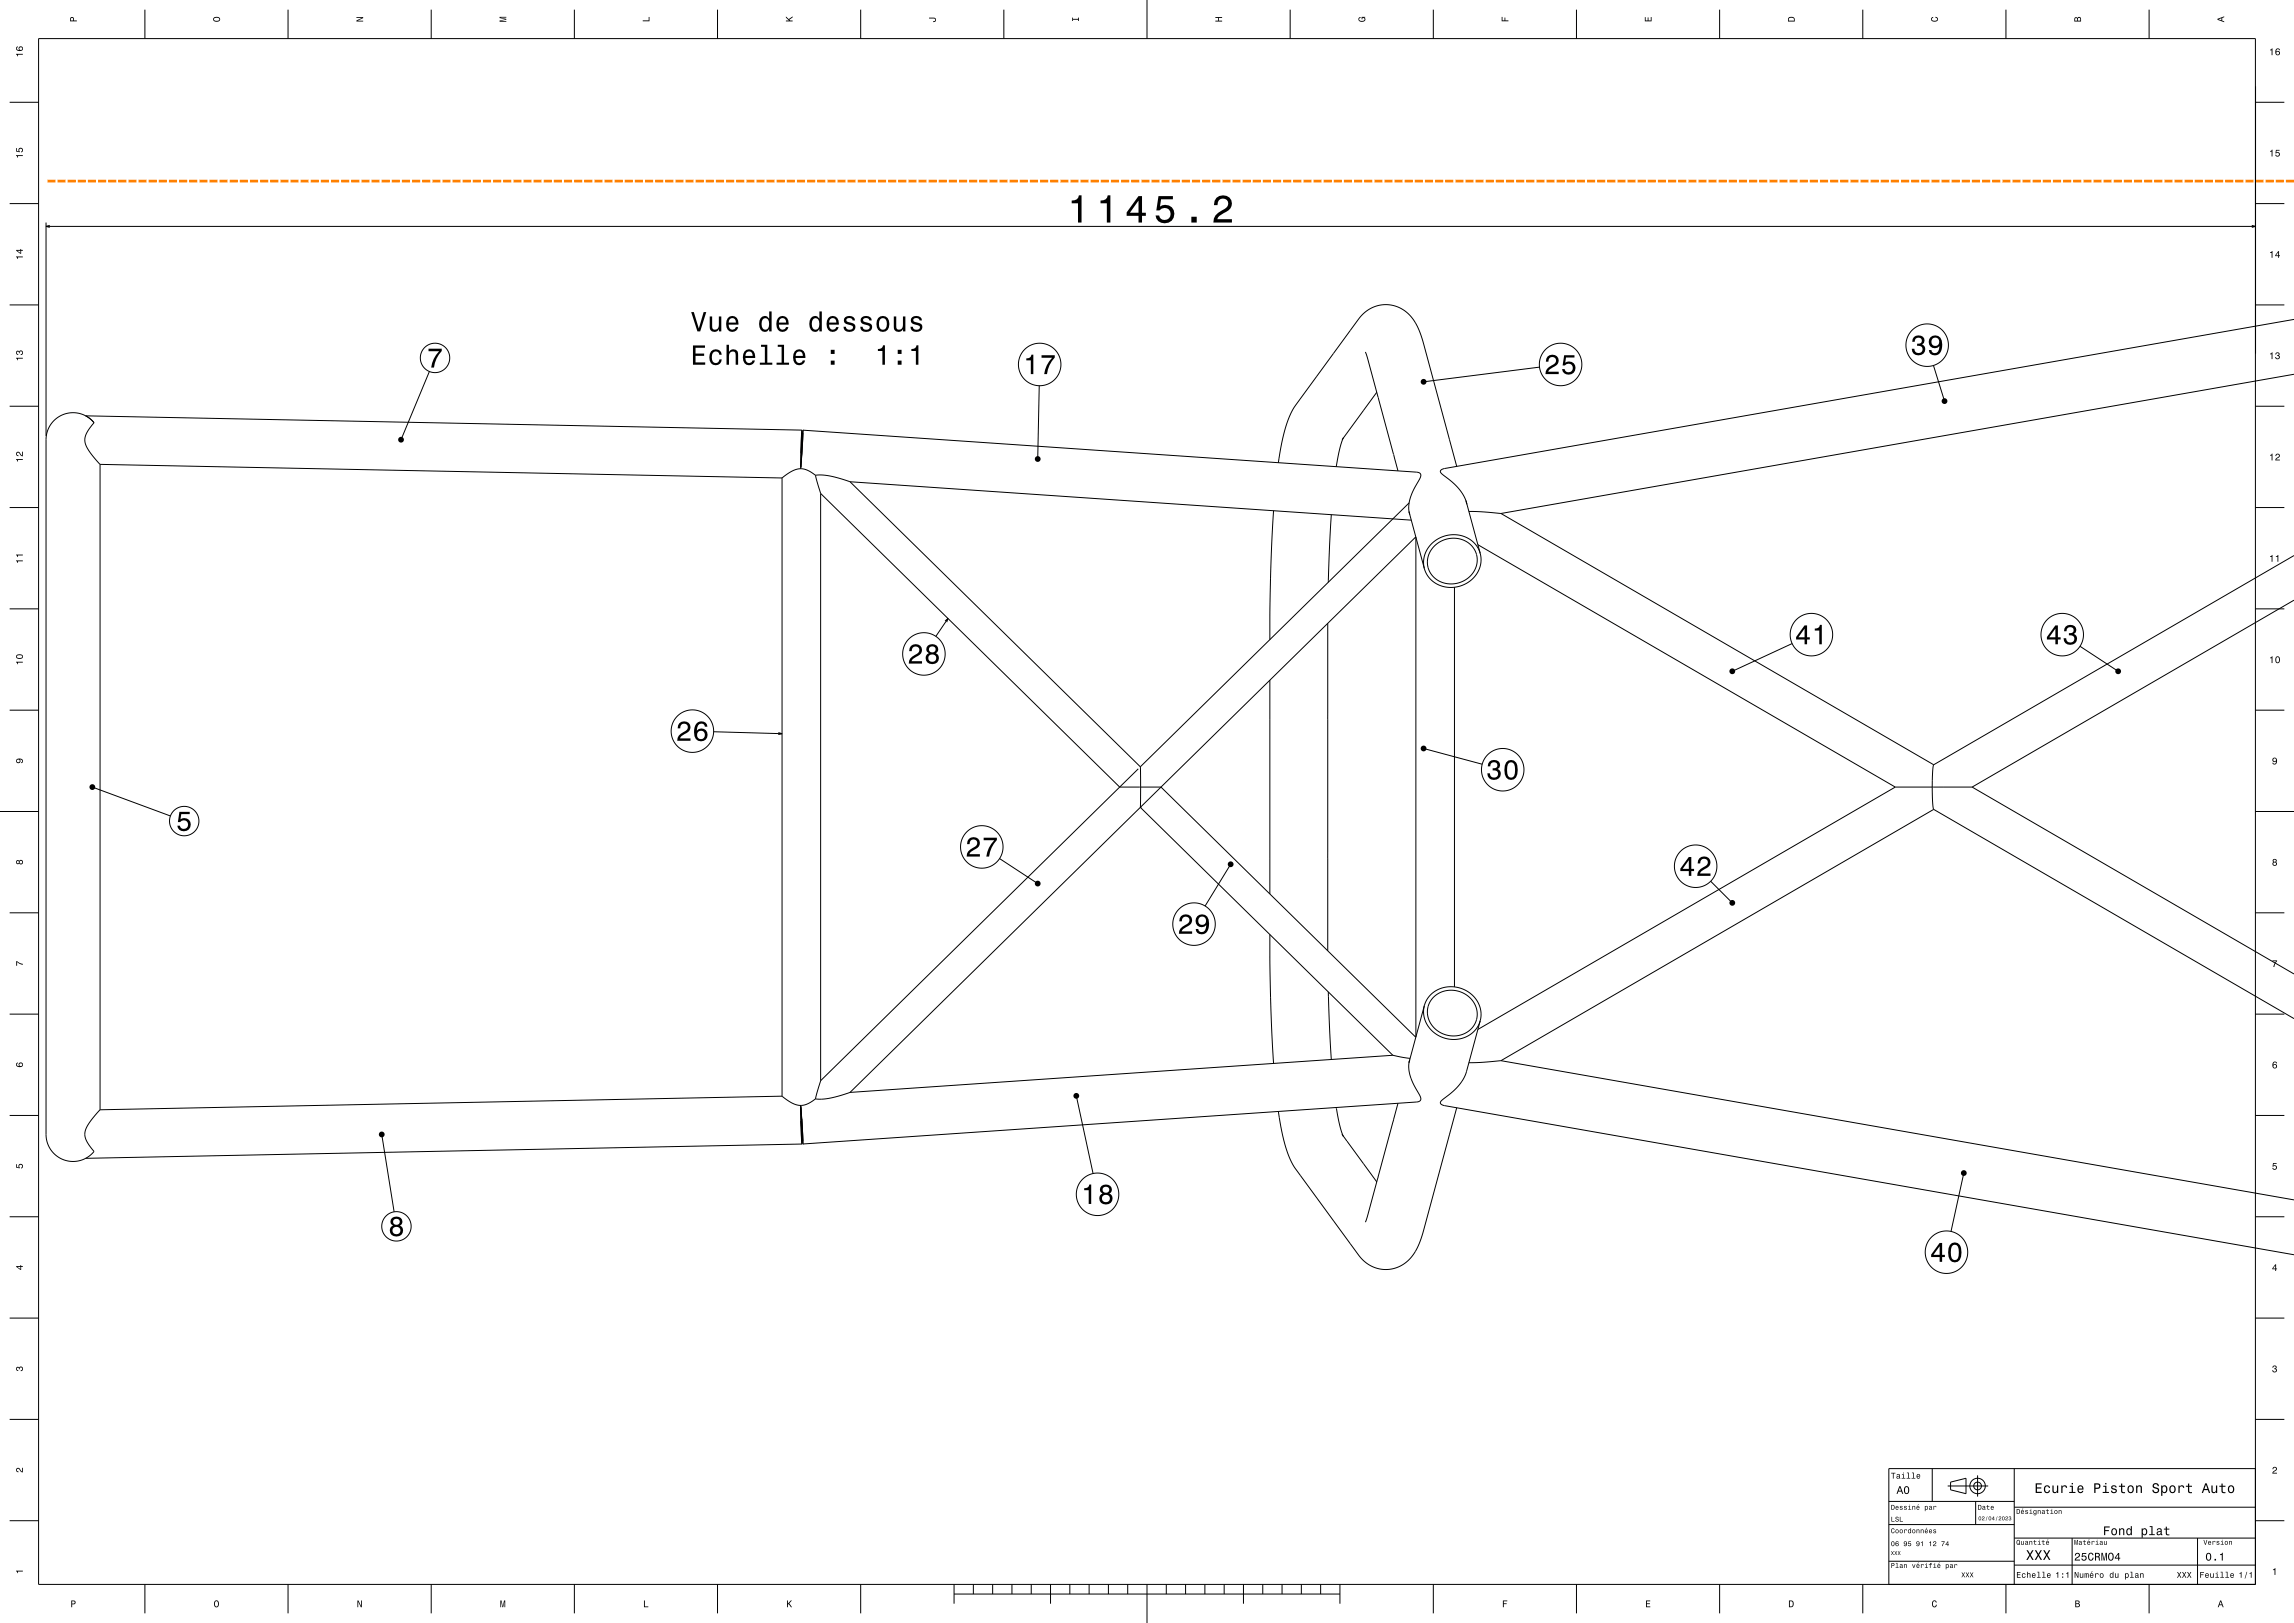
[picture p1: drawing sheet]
<svg xmlns="http://www.w3.org/2000/svg" width="1189mm" height="841mm" viewBox="0 0 1189 841" stroke-linecap="round" stroke-linejoin="round" font-family="sans-serif">
<g fill="none" stroke="#000" stroke-width=".52">
<path d="M75 5v15M149 5v15M223 5v15M298 5v15M372 5v15M446 5v15M520 5v15M595 0v20M669 5v15M743 5v15M817 5v15M891 5v15"/>
<path d="M965 5v15M1040 5v15M1114 5v15M20 20h1149v801h-1149zM5 53h15M1169 53h15M5 106h15M24 115v111M24 117h1145M26 117h-2l2 1M1167 117h2l-2 1M1169 106h15"/>
<path d="M5 158h15M1169 158h15M1189 166l-440 77a1.8 1.8 0 0 0-2 1 1.8 1.8 0 0 0 1 2 29 29 0 0 1 11 12l1 3M223 193l-15 35M539 200l-1 38M708 182l6 24M798 190l-60 8M1002 189l6 19M1189 194l-411 72M5 211h15M49 219l-5-4 372 8M49 219l-1 1a10 10 0 0 0 0 16l4 5"/>
<path d="M49 219l-3-3-4-2h-5l-4 1-4 2-3 3-1 3-1 5v361l1 4 2 4 3 2 4 2 5 1 4-1 6-4-1-2a10 10 0 0 1 0-15l4-5M707 213l-9 12M714 203l-7 10M714 206l8 29M1169 211h15M415 235l1-11-1 18 1-18v11M416 235v1M416 235l-1 8M416 223v5v-5M416 223l-1 20M416 223v12M416 223l318 22a2 2 0 0 1 2 1 2 2 0 0 1 0 2 25 25 0 0 0-6 16l1 3"/>
<path d="M663 240v-1a64 64 0 0 1 11-32l30-41a17 17 0 0 1 17-8 17 17 0 0 1 14 12l3 7 17 65M696 227l-1 5-2 10M698 224l-2 4M722 236l3 8M52 241l353 7M52 241v334M405 248v320M415 243l4 1 4 2M415 243a18 18 0 0 0-10 5M423 246l2 10M423 246a41 41 0 0 1 18 4M425 256l155 152h22l132 129v-259"/>
<path d="M425 256v304M441 250l150 147M441 250l290 20M760 259l7 28M5 263h15M660 265l-1 32-1 34M690 267l-2 34M730 265l8 30M730 261l-139 136M730 266h1M734 278l-293 288M760 260v1"/>
<path d="M761 265l17 1M778 266l224 130M1169 263h15M743 283l4-3 5-1h4l4 2 4 3 1 4v4l-1 4-4 4-5 2h-5l-5-2-4-3-1-5 1-5zM766 282l216 126M767 287l-2-5-5-3-5-2-6 1-5 2-4 4-2 5v6M767 287v5l-2 5-4 4-5 3h-6l-5-1-4-4-3-4M1189 288l-187 108M5 315h15M689 301l-1 1M754 304v207M1169 315h15"/>
<path d="M1189 311l-167 97M490 322l1-2v2M491 320l-6 10M688 323v170M929 333l-31 15M1078 335l20 13M658 352v111M5 368h15M370 379l35 1M403 380h2l-2 1M1169 368h15M590 398l-165 162"/>
<path d="M591 397v21l131 129M738 388l30 8M1002 396l-1 12M48 408l40 15M982 408l-216 125M1001 408h-19M1001 408h1M1002 408v11M1002 419l187 109M1002 419l-224 131M1022 408h-20M1022 408l167 97"/>
<path d="M0 421h20M1169 421h20M518 445l20 13M638 448l-13 21M887 457l11 11M5 473h15M1169 473h15M658 484l1 33 1 34M688 514l2 35M743 517l4-3 5-1 4 1 5 2 3 4 2 4-1 4-2 4-4 3-5 2-5-1-4-2-4-4-1-5 1-4zM5 526h15M738 521l-8 30"/>
<path d="M738 521v5l2 5 4 4 5 3 6 1 5-2 5-3 2-5M738 521l3-5 4-3 5-2 6 1 6 2 4 5 1 5v5M767 529l-7 27-2 3a37 37 0 0 1-11 12v1l2 1 440 77M1169 526h15M425 560l-2 9M722 547l9 1M722 547l-281 19M730 551h.1M731 550h-1M731 549l-1 3a29 29 0 0 0 6 16v2l-2 1-318 22M778 550l-17 1M778 550l411 72"/>
<path d="M778 550h.1M5 578h15M405 568a18 18 0 0 0 10 5M405 568l-353 7M415 573l1 20M415 573v1M415 573l1 7M415 574l1 17v-4M415 574l1 17-1-10 1 6M415 574l1 13M423 569l-4 3-4 1M441 566a42 42 0 0 1-18 3"/>
<path d="M558 568l9 40M693 574h.1M693 574l1 9 2 6M725 572l-3 8M755 574l-17 63a26 26 0 0 1-12 19 17 17 0 0 1-22-6l-30-41a62 62 0 0 1-11-31v-2M1169 578h15M198 588l6 40M416 580v7M416 580v13M416 593l-372 7M416 587v1M416 588v5"/>
<path d="M696 588l2 3M698 591l9 12M722 580l-8 30M707 603l7 9M714 610l-6 23M1018 608l-7 30M5 631h15M1169 631h15M5 683h15M1169 683h15M5 735h15M1169 735h15"/>
<path d="M979 778h65M1002 761v17M1009 770h21M1011 768l8-2v8l-8-2zM1024 778v12M1025 765v11M1044 761v60M1169 761h-190v60M5 788h15M979 790h65M1044 797h125M1044 781h125"/>
<path d="M1074 797v24M1139 797v24M1169 788h15M979 809h65M1044 811h125M75 821v15M149 821v15M223 821v15M298 821v15M372 821v15M446 821v15M494 826h200"/>
<path d="M494 821v10M505 821v5M515 821v5M524 821v5M535 821v5M544 821v10M554 821v5M565 821v5M574 821v5M584 821v5M595 821v20M604 821v5"/>
<path d="M615 821v5M625 821v5M634 821v5M645 821v10M655 821v5M664 821v5M675 821v5M685 821v5M694 821v10M743 821v15M817 821v15M891 821v15"/>
<path d="M965 821v15M1040 821v15M1114 821v15"/>
<circle cx="999" cy="179" r="11"/>
<circle cx="225" cy="185" r="8"/>
<circle cx="539" cy="189" r="11"/>
<circle cx="809" cy="189" r="11"/>
<circle cx="479" cy="339" r="11"/>
<circle cx="939" cy="329" r="11"/>
<circle cx="1069" cy="329" r="11"/>
<circle cx="359" cy="379" r="11"/>
<circle cx="779" cy="399" r="11"/>
<circle cx="95" cy="425" r="8"/>
<circle cx="509" cy="439" r="11"/>
<circle cx="879" cy="449" r="11"/>
<circle cx="619" cy="479" r="11"/>
<circle cx="569" cy="619" r="11"/>
<circle cx="205" cy="635" r="8"/>
<circle cx="1009" cy="649" r="11"/>
<circle cx="1025" cy="770" r="2"/>
<circle cx="1025" cy="770" r="4"/>
</g>
<g fill="none" stroke="#ff8000" stroke-width="1.4" stroke-linecap="butt">
<path d="M25 94h4M30 94h4M35 94h4M40 94h5M46 94h4M51 94h4M56 94h4M61 94h5M67 94h4M72 94h4M77 94h4M82 94h5"/>
<path d="M88 94h4M93 94h4M98 94h4M103 94h5M109 94h4M114 94h4M119 94h4M124 94h5M130 94h4M135 94h4M140 94h4M145 94h5"/>
<path d="M151 94h4M156 94h4M161 94h4M166 94h5M172 94h4M177 94h4M182 94h4M187 94h5M193 94h4M198 94h4M203 94h4M208 94h5"/>
<path d="M214 94h4M219 94h4M224 94h4M229 94h5M235 94h4M240 94h4M245 94h4M250 94h5M256 94h4M261 94h4M266 94h4M271 94h5"/>
<path d="M277 94h4M282 94h4M287 94h4M292 94h5M298 94h4M303 94h4M308 94h4M313 94h5M319 94h4M324 94h4M329 94h4M334 94h5"/>
<path d="M340 94h4M345 94h4M350 94h4M355 94h5M361 94h4M366 94h4M371 94h4M376 94h5M382 94h4M387 94h4M392 94h4M397 94h5"/>
<path d="M403 94h4M408 94h4M413 94h4M418 94h5M424 94h4M429 94h4M434 94h4M439 94h5M445 94h4M450 94h4M455 94h4M460 94h5"/>
<path d="M466 94h4M471 94h4M476 94h4M481 94h5M487 94h4M492 94h4M497 94h4M502 94h5M508 94h4M513 94h4M518 94h4M523 94h5"/>
<path d="M529 94h4M534 94h4M539 94h4M544 94h5M550 94h4M555 94h4M560 94h4M565 94h5M571 94h4M576 94h4M581 94h4M586 94h5"/>
<path d="M592 94h4M597 94h4M602 94h4M607 94h5M613 94h4M618 94h4M623 94h4M628 94h5M634 94h4M639 94h4M644 94h4M649 94h5"/>
<path d="M655 94h4M660 94h4M665 94h4M670 94h5M676 94h4M681 94h4M686 94h4M691 94h5M697 94h4M702 94h4M707 94h4M712 94h5"/>
<path d="M718 94h4M723 94h4M728 94h4M733 94h5M739 94h4M744 94h4M749 94h4M754 94h5M760 94h4M765 94h4M770 94h4M775 94h5"/>
<path d="M781 94h4M786 94h4M791 94h4M796 94h5M802 94h4M807 94h4M812 94h4M817 94h5M823 94h4M828 94h4M833 94h4M838 94h5"/>
<path d="M844 94h4M849 94h4M854 94h4M859 94h5M865 94h4M870 94h4M875 94h4M880 94h5M886 94h4M891 94h4M896 94h4M901 94h5"/>
<path d="M907 94h4M912 94h4M917 94h4M922 94h5M928 94h4M933 94h4M938 94h4M943 94h5M949 94h4M954 94h4M959 94h4M964 94h5"/>
<path d="M970 94h4M975 94h4M980 94h4M985 94h5M991 94h4M996 94h4M1001 94h4M1006 94h5M1012 94h4M1017 94h4M1022 94h4M1027 94h5"/>
<path d="M1033 94h4M1038 94h4M1043 94h4M1048 94h5M1054 94h4M1059 94h4M1064 94h4M1069 94h5M1075 94h4M1080 94h4M1085 94h4M1090 94h5"/>
<path d="M1096 94h4M1101 94h4M1106 94h4M1111 94h5M1117 94h4M1122 94h4M1127 94h4M1132 94h5M1138 94h4M1143 94h4M1148 94h4M1153 94h5"/>
<path d="M1159 94h4M1164 94h4M1169 94h4M1174 94h5M1180 94h4M1185 94h4"/>
</g>
<g fill="#000">
<path d="M37 9l-1 2h4h-2v-2zM37 9h1v2h-1z" fill-rule="evenodd"/>
<path d="M111 9a1.7 1.7 0 0 0 1 2 1.7 1.7 0 0 0 2-2h-1zM111 10a1.3 1.3 0 0 1 2-1 1.3 1.3 0 0 1 0 2h-2z" fill-rule="evenodd"/>
<path d="M185 9h3l-3 2h3h-3l3-2h-3z" fill-rule="evenodd"/>
<path d="M259 9h3h-3l3 1-3 1h3h-3l3-1-3-1z" fill-rule="evenodd"/>
<path d="M333 11h3v-2h1v2h-4z" fill-rule="evenodd"/>
<path d="M407 9l2 1 2-2-2 2 2 1h-4h2z" fill-rule="evenodd"/>
<path d="M482 9h2a1.2 1.2 0 0 1 1 1 1.2 1.2 0 0 1-1 1 .7 .7 0 0 0 1-1 .7 .7 0 0 0-1 0h-2z" fill-rule="evenodd"/>
<path d="M556 9v1h3v-1v2v-1h-3v1z" fill-rule="evenodd"/>
<path d="M630 9h3h-1v2h1h-3h1v-2h-1z" fill-rule="evenodd"/>
<path d="M704 9h1v1a1.2 1.2 0 0 0 1 1 1.2 1.2 0 0 0 1-2h-1v1v-1h2h-1h1a1.7 1.7 0 0 1-2 2 1.7 1.7 0 0 1-2-2z" fill-rule="evenodd"/>
<path d="M778 9h1v2h1v-2v2h2h-4z" fill-rule="evenodd"/>
<path d="M853 9v2h1v-2v2h2v-2v2h-3z" fill-rule="evenodd"/>
<path d="M927 9v2h3v-2zM927 9h2l1 2h-3z" fill-rule="evenodd"/>
<path d="M1001 9h1l-1 1a1.3 1.3 0 0 0 2 1 1.3 1.3 0 0 0 1-2h-1h1a1.6 1.6 0 0 1-1 2 1.6 1.6 0 0 1-2-2z" fill-rule="evenodd"/>
<path d="M1075 9v2h4v-1a1 1 0 0 0-1-1 1 1 0 0 0-1 0zM1076 10l1 1h-1zM1077 9h1v2h-1z" fill-rule="evenodd"/>
<path d="M1149 10l4 2-1-1v-2l1-1zM1150 10l1-1v2z" fill-rule="evenodd"/>
<path d="M8 28l1 1v-1h3zM9 24a1.6 1.6 0 0 0 1 3 1.8 1.8 0 0 0 2-3 1.2 1.2 0 0 0-2 0 1.2 1.2 0 0 0 0 2l-1-1v-1zM10 25a1 1 0 0 1 2 0 1 1 0 0 1-2 0z" fill-rule="evenodd"/>
<path d="M1177 26v3h1v-4zM1180 25a1.6 1.6 0 0 0-1 3 1.6 1.6 0 0 0 3 0l-1-1h-1v-1h1h1l-1-1zM1180 28a.7 .7 0 0 1 1 0 .7 .7 0 0 1-1 0z" fill-rule="evenodd"/>
<path d="M8 80l1 2v-1h3v-1zM8 77v2h2a1 1 0 0 1 0-2 .9 .9 0 0 1 1 0v2a1.2 1.2 0 0 0 1-2 1.2 1.2 0 0 0-2 0 1.2 1.2 0 0 0 0 1h-1z" fill-rule="evenodd"/>
<path d="M1177 78v1v2h1v-3zM1180 78l-1 2a1.1 1.1 0 0 1 2-1 1 1 0 0 1 0 2l-2-1a1.2 1.2 0 0 0 2 1 1.2 1.2 0 0 0 1-1 1.2 1.2 0 0 0-2-1v-1h2z" fill-rule="evenodd"/>
<path d="M555 104v1h4v10h2v-14h-2a3 3 0 0 1-4 3zM570 104v1h4v10h2v-14h-2a3 3 0 0 1-4 3zM590 102l-6 8v2h6v3h2v-3h2v-2h-2v-8zM590 104v6h-4zM600 102l-1 7h2a3 3 0 0 1 5-1 3 3 0 0 1 0 5 3 3 0 0 1-5 0v-1h-2a5 5 0 0 0 6 4 5 5 0 0 0 3-7 5 5 0 0 0-7-2l1-4h6v-1zM617 112v3h3v-3zM630 103v1l-1 2h2a2.8 2.8 0 0 1 2-3 2.8 2.8 0 0 1 4 2 2.8 2.8 0 0 1-2 3 7 7 0 0 0-6 7h10v-1h-8a7 7 0 0 1 5-4 5 5 0 0 0 2-7 5 5 0 0 0-8 0z" fill-rule="evenodd"/>
<path d="M8 133l1 1v-1h3zM8 130l3 1v-1h1l-1-1v1zM9 130h2v1z" fill-rule="evenodd"/>
<path d="M1177 131v3h1v-4zM1181 130l-2 3h2v1l1-2h-1v-2zM1181 131v1h-1z" fill-rule="evenodd"/>
<path d="M358 162l3 10h2l3-10h-1l-3 8-2-8zM368 164v5a2.5 2.5 0 0 0 2 3 2.5 2.5 0 0 0 3-1v1h1v-8h-1v4a1.8 1.8 0 0 1-2 3 1.8 1.8 0 0 1-2-1v-6zM377 165a4 4 0 0 0-1 4 4 4 0 0 0 5 3l2-2h-2l-1 1a2.2 2.2 0 0 1-2-3h5a3 3 0 0 0-2-4 3 3 0 0 0-4 1zM378 165a1.9 1.9 0 0 1 2 0 1.9 1.9 0 0 1 1 2h-3zM394 165a4 4 0 0 0-1 4 4 4 0 0 0 4 3l2-1v1h1v-11h-1v4a2.5 2.5 0 0 0-5 0zM395 166a1.8 1.8 0 0 1 2-1 1.8 1.8 0 0 1 2 2 2.6 2.6 0 0 1 0 3 2.6 2.6 0 0 1-3 1 4 4 0 0 1-1-5zM403 165a4 4 0 0 0 0 4 4 4 0 0 0 4 3l2-2h-2l-1 1a2.2 2.2 0 0 1-2-3h5a3 3 0 0 0-2-4 3 3 0 0 0-4 1zM404 165a1.9 1.9 0 0 1 3 0 1.9 1.9 0 0 1 0 2h-3zM420 165a4 4 0 0 0 0 4 4 4 0 0 0 3 3l2-1v1h1v-11h-1v4a2.5 2.5 0 0 0-5 0zM421 166a1.8 1.8 0 0 1 2-1 1.8 1.8 0 0 1 2 2 2.6 2.6 0 0 1 0 3 2.6 2.6 0 0 1-3 1 4 4 0 0 1-1-5zM429 165a4 4 0 0 0 0 4 4 4 0 0 0 4 3l2-2h-2l-1 1a2.2 2.2 0 0 1-2-3h5a3 3 0 0 0-2-4 3 3 0 0 0-4 1zM430 165a1.9 1.9 0 0 1 3 0 1.9 1.9 0 0 1 0 2h-3zM438 164a2.2 2.2 0 0 0-1 3 2.2 2.2 0 0 0 3 1l2 1a1.7 1.7 0 0 1-2 2 1.7 1.7 0 0 1-2-2h-1a3 3 0 0 0 4 3 3 3 0 0 0 2-4l-4-1a1.5 1.5 0 0 1 1-2 1.5 1.5 0 0 1 2 1h1a3 3 0 0 0-5-2zM447 164a2.2 2.2 0 0 0-1 3 2.2 2.2 0 0 0 2 1l2 1a1.7 1.7 0 0 1-1 2 1.7 1.7 0 0 1-2-2h-1a3 3 0 0 0 4 3 3 3 0 0 0 1-4l-3-1a1.5 1.5 0 0 1 1-2 1.5 1.5 0 0 1 2 1h1a3 3 0 0 0-5-2zM455 165a4 4 0 0 0 0 5 4 4 0 0 0 4 2 4 4 0 0 0 2-5 4 4 0 0 0-5-3zM456 166a1.9 1.9 0 0 1 2-1 1.9 1.9 0 0 1 2 2 2.7 2.7 0 0 1 0 3 2.7 2.7 0 0 1-3 1 4 4 0 0 1-1-5zM463 164v5a2.5 2.5 0 0 0 2 3 2.5 2.5 0 0 0 3-1v1h1v-8h-1v4a1.8 1.8 0 0 1-1 3 1.8 1.8 0 0 1-2-1v-6zM473 164a2.2 2.2 0 0 0-1 3 2.2 2.2 0 0 0 2 1l3 1a1.7 1.7 0 0 1-2 2 1.7 1.7 0 0 1-2-2h-1a2.9 2.9 0 0 0 4 3 2.9 2.9 0 0 0 1-4l-3-1a1.5 1.5 0 0 1 1-2 1.5 1.5 0 0 1 2 1h1a3 3 0 0 0-5-2z" fill-rule="evenodd"/>
<path d="M8 185l1 2v-1h3v-1zM9 182l-1 1 1 1v-1a.6 .6 0 0 1 0-1 .7 .7 0 0 1 1 1 .7 .7 0 0 1 1-1 .7 .7 0 0 1 1 1 .7 .7 0 0 1-1 1 1.2 1.2 0 0 0 1-2 1.2 1.2 0 0 0-2 0z" fill-rule="evenodd"/>
<path d="M222 181h7v1a15 15 0 0 0-4 8h-2a15 15 0 0 1 5-8h-6z" fill-rule="evenodd"/>
<path d="M359 179v10h7v-1h-6v-4h5v-1h-5v-3h5v-1zM369 182a4 4 0 0 0-1 5 4 4 0 0 0 4 2l2-1v-2h-1l-1 2a1.9 1.9 0 0 1-3-2 2.6 2.6 0 0 1 0-3 2.6 2.6 0 0 1 3 0l1 1h1a3 3 0 0 0-2-3 3 3 0 0 0-3 1zM377 179v10h1v-4a1.8 1.8 0 0 1 1-3 1.8 1.8 0 0 1 2 1v6h2v-5a2.5 2.5 0 0 0-2-3 2.5 2.5 0 0 0-3 1v-3zM386 182a4 4 0 0 0-1 5 4 4 0 0 0 4 2l2-2h-1l-2 1a2.2 2.2 0 0 1-2-3h5a3 3 0 0 0-1-3 3 3 0 0 0-4 0zM387 183a1.9 1.9 0 0 1 2-1 1.9 1.9 0 0 1 1 2h-4zM394 179v1h2v8h-2v1h6v-1h-2v-9zM403 179v1h2v8h-2v1h6v-1h-3v-9zM412 182a4 4 0 0 0-1 5 4 4 0 0 0 4 2l2-2h-1l-2 1a2.2 2.2 0 0 1-2-3h5a3 3 0 0 0-1-3 3 3 0 0 0-4 0zM413 183a1.9 1.9 0 0 1 2-1 1.9 1.9 0 0 1 1 2h-4zM431 187v2h2v-2zM431 181v2h2v-2z" fill-rule="evenodd"/>
<path d="M455 181v1h2v7h2v-10h-1a2.2 2.2 0 0 1-3 2zM465 187v2h2v-2zM465 181v2h2v-2zM472 181v1h3v7h1v-10h-1a2.2 2.2 0 0 1-3 2z" fill-rule="evenodd"/>
<path d="M532 186v1h2v7h2v-10h-1a2.2 2.2 0 0 1-3 2zM540 184v1h5a15 15 0 0 0-4 9h2a15 15 0 0 1 4-9v-1z" fill-rule="evenodd"/>
<path d="M802 185l-1 2h2a2 2 0 0 1 1-2 2 2 0 0 1 2 1 2 2 0 0 1-1 3h-1a5 5 0 0 0-3 5h7v-1h-6l3-3a3 3 0 0 0 3-4 3 3 0 0 0-6-1zM811 184l-1 5h1a2.3 2.3 0 0 1 4 0 2.3 2.3 0 0 1-1 3 2.3 2.3 0 0 1-3-1h-1a3 3 0 0 0 4 3 3 3 0 0 0 2-4 3 3 0 0 0-5-2l1-3h4v-1z" fill-rule="evenodd"/>
<path d="M992 175l-1 2h1a1.8 1.8 0 0 1 1-2 1.8 1.8 0 0 1 3 1 1.8 1.8 0 0 1-1 2h-1v1a2.1 2.1 0 0 1 2 1 2.1 2.1 0 0 1-1 3 2.1 2.1 0 0 1-3-1v-1h-1a3 3 0 0 0 4 3 3 3 0 0 0 2-5l-1-1a2.9 2.9 0 0 0 0-4 2.9 2.9 0 0 0-4 1zM1001 175a3 3 0 0 0-1 4 3 3 0 0 0 5 0 2.9 2.9 0 0 1-2 4h-1l-1-2h-1a4 4 0 0 0 4 3 4 4 0 0 0 3-4 4 4 0 0 0-1-5 4 4 0 0 0-5 0zM1001 177a2.1 2.1 0 0 1 4 0 2.1 2.1 0 0 1-4 0z" fill-rule="evenodd"/>
<path d="M1177 183v1v2h1v-3zM1180 183l-1 1h1a.6 .6 0 0 1 0-1 .6 .6 0 0 1 1 0 .6 .6 0 0 1 0 1h-1a.7 .7 0 0 1 1 1 .7 .7 0 0 1-1 1 .7 .7 0 0 1 0-1h-1a1.1 1.1 0 0 0 2 1 1.1 1.1 0 0 0 0-2 1 1 0 0 0 0-1 1 1 0 0 0-1 0z" fill-rule="evenodd"/>
<path d="M8 238l1 1v-1h3zM9 234l-1 2h1h1a.8 .8 0 0 1-1-1 .8 .8 0 0 1 1-1 .8 .8 0 0 1 0 1l2 1v-2h-1v2a1.5 1.5 0 0 0-2-2z" fill-rule="evenodd"/>
<path d="M1177 236v3h1v-4zM1180 235l-1 1h1a.8 .8 0 0 1 1 0 .8 .8 0 0 1-1 1l-1 2h3v-1h-2a1.4 1.4 0 0 0 2-2 1.3 1.3 0 0 0-2-1z" fill-rule="evenodd"/>
<path d="M8 290l1 2v-1h3v-1zM8 287l1 2v-1h3v-1z" fill-rule="evenodd"/>
<path d="M1177 288v1v2h1v-3zM1180 288v1v2h1v-3z" fill-rule="evenodd"/>
<path d="M935 324l-4 6v1h4v3h2v-3h1v-1h-1v-6zM935 326v4h-3zM941 326v1h2v7h1v-10h-1a2.2 2.2 0 0 1-2 2z" fill-rule="evenodd"/>
<path d="M1065 324l-4 6v1h4v3h2v-3h1v-1h-1v-6zM1065 326v4h-3zM1071 325l-1 2h1a1.8 1.8 0 0 1 1-2 1.8 1.8 0 0 1 2 1 1.8 1.8 0 0 1 0 2h-2v1a2.1 2.1 0 0 1 3 1 2.1 2.1 0 0 1-1 3 2.1 2.1 0 0 1-3-1v-1h-1a3 3 0 0 0 4 3 3 3 0 0 0 2-5l-1-1a2.8 2.8 0 0 0 1-3 2.8 2.8 0 0 0-4-1z" fill-rule="evenodd"/>
<path d="M8 343l1 1v-1h3zM9 339l-1 1a1.7 1.7 0 0 0 2 1 1.7 1.7 0 0 0 2-1l-1-1zM9 340a1.3 1.3 0 0 1 1-1 1.3 1.3 0 0 1 1 2h-2z" fill-rule="evenodd"/>
<path d="M472 335l-1 2h2a2 2 0 0 1 1-2 2 2 0 0 1 2 1 2 2 0 0 1-1 3h-1a5 5 0 0 0-3 5h7v-1h-6l3-3a3 3 0 0 0 3-4 3 3 0 0 0-6-1zM481 335h-1a2.3 2.3 0 0 0 1 3 3 3 0 0 0-1 5 3 3 0 0 0 5 1 2.9 2.9 0 0 0 2-3 2.9 2.9 0 0 0-2-3 2.7 2.7 0 0 0 1-3 2.7 2.7 0 0 0-4-1zM481 341a2 2 0 0 1 4 0 2 2 0 0 1-4 0zM481 337a2 2 0 0 1 4 0 2 2 0 0 1-4 0z" fill-rule="evenodd"/>
<path d="M1177 341v3h1v-4zM1180 341l-1 2 1 1a1.6 1.6 0 0 0 2-2 1.6 1.6 0 0 0-2-1zM1180 341a1.3 1.3 0 0 1 1 1 1.3 1.3 0 0 1-1 1z" fill-rule="evenodd"/>
<path d="M9 393a1.2 1.2 0 0 0-1 2 1.2 1.2 0 0 0 2 0 1.2 1.2 0 0 0 0-1h1v1a1.3 1.3 0 0 0 1-1 1.3 1.3 0 0 0-2-1zM9 394a.7 .7 0 0 1 1 0 .7 .7 0 0 1-1 0z" fill-rule="evenodd"/>
<path d="M352 375l-1 2h2a2 2 0 0 1 1-2 2 2 0 0 1 2 1 2 2 0 0 1-1 3h-1a5 5 0 0 0-3 5h7v-1h-6l3-3a3 3 0 0 0 3-4 3 3 0 0 0-6-1zM361 375a7 7 0 0 0 1 9 3 3 0 0 0 4-1 3 3 0 0 0 0-5 3 3 0 0 0-5 1 2.9 2.9 0 0 1 3-4h1v2h2a3 3 0 0 0-2-3 3 3 0 0 0-4 1zM361 381a2.1 2.1 0 0 1 4 0 2.1 2.1 0 0 1-4 0z" fill-rule="evenodd"/>
<path d="M1178 393a1.1 1.1 0 0 0 0 2 1.1 1.1 0 0 0 2 0 1 1 0 0 1-1 1 1 1 0 0 1-1-1 1.3 1.3 0 0 0 2 1 1.3 1.3 0 0 0 0-2l-1-1zM1178 394a1 1 0 0 1 2 0 1 1 0 0 1-2 0z" fill-rule="evenodd"/>
<path d="M772 395l-1 2h1a1.8 1.8 0 0 1 1-2 1.8 1.8 0 0 1 3 1 1.8 1.8 0 0 1-1 2h-1v1a2.1 2.1 0 0 1 2 1 2.1 2.1 0 0 1-1 3 2.1 2.1 0 0 1-3-1v-1h-1a3 3 0 0 0 4 3 3 3 0 0 0 2-5l-1-1a2.8 2.8 0 0 0 1-3 2.8 2.8 0 0 0-4-1zM781 395a6 6 0 0 0 2 9 6 6 0 0 0 3-9 3 3 0 0 0-5 0zM782 395h2a7 7 0 0 1 0 8h-2a7 7 0 0 1 0-8z" fill-rule="evenodd"/>
<path d="M93 421h5v1h-4v3a3 3 0 0 1 5 1 3 3 0 0 1-3 5 3 3 0 0 1-4-3h1a2.3 2.3 0 0 0 4 1 2.3 2.3 0 0 0 0-4 2.3 2.3 0 0 0-4 1h-1z" fill-rule="evenodd"/>
<path d="M9 446a1 1 0 0 0-1 1 1 1 0 0 0 2 0 1.1 1.1 0 0 0 2 1 1.1 1.1 0 0 0 0-2 1.1 1.1 0 0 0-2 0zM10 447a1 1 0 0 1 2 0 1 1 0 0 1-2 0zM9 447a.6 .6 0 0 1 1 0 .6 .6 0 0 1-1 0z" fill-rule="evenodd"/>
<path d="M502 435l-1 2h2a2 2 0 0 1 1-2 2 2 0 0 1 2 1 2 2 0 0 1-1 3h-1a5 5 0 0 0-3 5h7v-1h-6l3-3a3 3 0 0 0 3-4 3 3 0 0 0-6-1zM510 434v1h5a15 15 0 0 0-4 9h2a15 15 0 0 1 4-9v-1z" fill-rule="evenodd"/>
<path d="M875 444l-4 6v1h4v3h2v-3h1v-1h-1v-6zM875 446v4h-3zM881 445l-1 2h1a2 2 0 0 1 2-2 2 2 0 0 1 2 1 2 2 0 0 1-1 3h-1a5 5 0 0 0-3 5h7v-1h-6l3-3a3 3 0 0 0 2-4 3 3 0 0 0-5-1z" fill-rule="evenodd"/>
<path d="M1178 445v2a1.1 1.1 0 0 0 0 1 1.1 1.1 0 0 0 2 0 1.1 1.1 0 0 0 0-1 1 1 0 0 0 0-2 1 1 0 0 0-2 0zM1178 448a1 1 0 0 1 2 0 1 1 0 0 1-2 0zM1178 446a1 1 0 0 1 2 0 1 1 0 0 1-2 0z" fill-rule="evenodd"/>
<path d="M8 498l4 1v1l-3-1v1h-1z" fill-rule="evenodd"/>
<path d="M612 475l-1 2h2a2 2 0 0 1 1-2 2 2 0 0 1 2 1 2 2 0 0 1-1 3h-1a5 5 0 0 0-3 5h7v-1h-6l3-3a3 3 0 0 0 3-4 3 3 0 0 0-6-1zM621 475a3 3 0 0 0-1 4 3 3 0 0 0 5 0 2.9 2.9 0 0 1-2 4h-1l-1-2h-1a4 4 0 0 0 4 3 4 4 0 0 0 3-4 4 4 0 0 0-1-5 4 4 0 0 0-5 0zM621 477a2.1 2.1 0 0 1 4 0 2.1 2.1 0 0 1-4 0z" fill-rule="evenodd"/>
<path d="M1178 498h2l-1 3h-1v-1l2-2h-2z" fill-rule="evenodd"/>
<path d="M9 551a1.6 1.6 0 0 0 1 2 1.6 1.6 0 0 0 2-2 1.2 1.2 0 0 0-2 0 1.2 1.2 0 0 0 0 1h-1v-1zM10 552a1 1 0 0 1 2 0 1 1 0 0 1-2 0z" fill-rule="evenodd"/>
<path d="M1178 550a1.6 1.6 0 0 0 0 3 1.6 1.6 0 0 0 2 0v-1h-2l1-1h1v-1zM1178 553a1 1 0 0 1 2 0 1 1 0 0 1-2 0z" fill-rule="evenodd"/>
<path d="M8 603l1 2h1a1.2 1.2 0 0 1 0-2 1.2 1.2 0 0 1 2 1 1.2 1.2 0 0 1-1 2v-1a.8 .8 0 0 0 0-1 .8 .8 0 0 0-1 0 .8 .8 0 0 0 0 1h-2z" fill-rule="evenodd"/>
<path d="M1178 603h2h-2v1a1.2 1.2 0 0 1 2 1 1.2 1.2 0 0 1-1 1 1.2 1.2 0 0 1-1-1 .8 .8 0 0 0 1 1 1 1 0 0 0 0-2 .8 .8 0 0 0-1 1z" fill-rule="evenodd"/>
<path d="M203 631v1a2.3 2.3 0 0 0 1 3 3 3 0 0 0-2 4 3 3 0 0 0 5 2 2.9 2.9 0 0 0 2-3 2.9 2.9 0 0 0-2-3 2.7 2.7 0 0 0 1-4 2.7 2.7 0 0 0-4 0zM203 638a2 2 0 0 1 4 0 2 2 0 0 1-4 0zM204 633a1.7 1.7 0 0 1 3 0 1.7 1.7 0 0 1-3 0z" fill-rule="evenodd"/>
<path d="M562 616v1h2v7h2v-10h-1a2.2 2.2 0 0 1-3 2zM571 615h-1a2.3 2.3 0 0 0 1 3 3 3 0 0 0-1 5 3 3 0 0 0 5 1 2.9 2.9 0 0 0 2-3 2.9 2.9 0 0 0-2-3 2.5 2.5 0 0 0 1-3 2.5 2.5 0 0 0-3-1zM571 621a2 2 0 0 1 4 0 2 2 0 0 1-4 0zM571 617a2 2 0 0 1 4 0 2 2 0 0 1-4 0z" fill-rule="evenodd"/>
<path d="M8 656l3 2v-2h1h-1zM9 656h2v2z" fill-rule="evenodd"/>
<path d="M1005 644l-4 6v1h4v3h2v-3h1v-1h-1v-6zM1005 646v4h-3zM1011 645a6 6 0 0 0 2 9 6 6 0 0 0 3-9 3 3 0 0 0-5 0zM1012 645h2a7 7 0 0 1 0 8h-2a7 7 0 0 1 0-8z" fill-rule="evenodd"/>
<path d="M1179 655l-1 3h1v1h1v-2v-2zM1179 656v1h-1z" fill-rule="evenodd"/>
<path d="M9 709h1a1.2 1.2 0 0 1 2 0 1.2 1.2 0 0 1-1 2v-1a.7 .7 0 0 0 1-1 .7 .7 0 0 0-1 0 .7 .7 0 0 0-1 1v-1a.6 .6 0 0 0-1 0 .6 .6 0 0 0 0 1h-1z" fill-rule="evenodd"/>
<path d="M1178 708a1 1 0 0 1 2 0 1 1 0 0 1 0 1 1.2 1.2 0 0 1-1 2 1.2 1.2 0 0 1-1-1 .7 .7 0 0 0 1 1 .7 .7 0 0 0 1-1 .7 .7 0 0 0-1-1 .6 .6 0 0 0 0-1 .7 .7 0 0 0-1 1z" fill-rule="evenodd"/>
<path d="M9 761a2.1 2.1 0 0 1 2 1v-1h1v2l-2-1a.7 .7 0 0 0-1-1 .7 .7 0 0 0 0 1 .7 .7 0 0 0 1 0l-1 1-1-1z" fill-rule="evenodd"/>
<path d="M980 780v2h1a1.3 1.3 0 0 0 1-1 1.3 1.3 0 0 0-1-1zM981 780a1 1 0 0 1 1 1 1 1 0 0 1-1 1zM983 781a1 1 0 0 0 0 1 1 1 0 0 0 1 0h-1v-1h1zM983 781h1h-1zM985 780v1l1 1h-1a.7 .7 0 0 0 1 0 .7 .7 0 0 0 0-1h-1h1v-1zM987 780v1l1 1h-1a.7 .7 0 0 0 1 0 .7 .7 0 0 0 0-1h-1h1v-1zM989 780l1 2h-1h2h-1v-2zM991 780v2l1-1 1 1v-1zM994 781a1 1 0 0 0-1 1 1 1 0 0 0 2 0h-1v-1h1zM994 781h1h-1zM998 780v3v-1a.9 .9 0 0 0 1-1 .9 .9 0 0 0-1 0zM998 781a.7 .7 0 0 1 1 0 .7 .7 0 0 1-1 0zM1000 780v1h1a.7 .7 0 0 0-1 1h1v-2zM1000 782a.5 .5 0 0 1 1 0 .5 .5 0 0 1-1 0zM1002 780v2l1-1h1z" fill-rule="evenodd"/>
<path d="M980 763l1 1v2v-2l1-1zM983 764v1l1-1v1a.8 .8 0 0 0-1 0 .8 .8 0 0 0 1 1h1v-2zM983 765a.5 .5 0 0 1 1 0 .5 .5 0 0 1-1 0zM986 764v2h2h-1v-2zM986 763h1zM988 763h1v3h-1h2h-1v-3zM991 763h1v3h-1h2h-1v-3zM994 764a1.1 1.1 0 0 0-1 2 1.1 1.1 0 0 0 2 0v-1a.8 .8 0 0 1-1 1 .8 .8 0 0 1 0-1h1v-1zM994 764h1v1h-1z" fill-rule="evenodd"/>
<path d="M984 770l-1 4h1v-1h2v1l-1-4zM985 771v1h-1zM987 771v2l1 1a1.8 1.8 0 0 0 2-2 1.8 1.8 0 0 0-3-1zM988 771a1.5 1.5 0 0 1 1 1 1.5 1.5 0 0 1-1 2l-1-2z" fill-rule="evenodd"/>
<path d="M1025 780v2h1a1.3 1.3 0 0 0 1-1 1.3 1.3 0 0 0-1-1zM1026 780a1 1 0 0 1 1 1 1 1 0 0 1-1 1zM1028 780v1a.7 .7 0 0 0-1 1 .7 .7 0 0 0 1 0h1v-2zM1028 782a.5 .5 0 0 1 1 0 .5 .5 0 0 1-1 0zM1030 780v1v1h1h-1v-1l1-1zM1032 781a1 1 0 0 0 0 1 1 1 0 0 0 1 0h-1v-1h1zM1032 781h1h-1z" fill-rule="evenodd"/>
<path d="M1055 769v5h3v-1h-2v-2h2h-2v-2h2zM1060 770a1.9 1.9 0 0 0 0 3 1.9 1.9 0 0 0 2 0l1-1h-1v1a1.2 1.2 0 0 1-2-1 1.2 1.2 0 0 1 2-1h1l-1-1zM1064 770v2a1.3 1.3 0 0 0 1 2 1.3 1.3 0 0 0 1-1v1h1v-4h-1v3h-1h-1v-3zM1068 770v4h1v-4h1l1 1a1.3 1.3 0 0 0-1-1 1.3 1.3 0 0 0-1 0zM1073 770h1v3h-2v1h4v-1h-2v-3zM1074 768v1v-1zM1077 770a1.9 1.9 0 0 0 0 3 1.9 1.9 0 0 0 3 0h-2l-1-1h3l-1-2h-1zM1078 770h1v1h-2zM1085 769v5h1v-2a1.6 1.6 0 0 0 3-1 1.6 1.6 0 0 0-2-2zM1086 769h1a.9 .9 0 0 1 1 1 .9 .9 0 0 1-1 1h-1zM1090 770h1v3h-1v1h3v-1h-1v-3zM1091 768v1h1v-1zM1095 770h-1a2 2 0 0 0 3 2 .9 .9 0 0 1-1 1 .9 .9 0 0 1-1-1h-1a1.4 1.4 0 0 0 2 2 1.4 1.4 0 0 0 1-2l-2-1a.8 .8 0 0 1 1-1 .8 .8 0 0 1 0 1h1l-1-1zM1099 769v1h-1h1l1 3 1 1v-1h-1v-1v-2h1h-1v-1zM1103 770a1.9 1.9 0 0 0 0 3 1.9 1.9 0 0 0 3 0v-1a1.7 1.7 0 0 0-1-2 1.7 1.7 0 0 0-2 0zM1104 771v-1a1.3 1.3 0 0 1 1 2 1.3 1.3 0 0 1-1 1zM1107 770v4h1v-3l1-1 1 1v3v-3a1.3 1.3 0 0 0-1-1 1.3 1.3 0 0 0-1 0zM1116 769a1.8 1.8 0 0 0 0 2 1.8 1.8 0 0 0 2 1 1.1 1.1 0 0 1-1 1 1.1 1.1 0 0 1-1-1 1.7 1.7 0 0 0 1 2 1.7 1.7 0 0 0 2-2 1.7 1.7 0 0 0-2-1 1 1 0 0 1 0-2 1 1 0 0 1 1 0 1 1 0 0 1 0 1h1v-1h-1zM1120 770v5h1v-2a1.8 1.8 0 0 0 2-1 1.8 1.8 0 0 0-2-2zM1121 771v-1a1.4 1.4 0 0 1 2 2 1.3 1.3 0 0 1-2 1zM1125 770a1.9 1.9 0 0 0 0 3 1.9 1.9 0 0 0 3 0v-1a1.7 1.7 0 0 0-1-2 1.7 1.7 0 0 0-2 0zM1125 771l1-1a1.3 1.3 0 0 1 1 2 1.3 1.3 0 0 1-2 1zM1129 770v4h1v-4h1l1 1a1.3 1.3 0 0 0-1-1 1.3 1.3 0 0 0-1 0zM1134 769v1h-1h1v3l2 1v-1h-1v-1v-2h1h-1v-1zM1143 769l-2 5h1v-2h2l1 2h1l-2-5zM1143 769l1 3h-1zM1146 770v2a1.3 1.3 0 0 0 1 2 1.3 1.3 0 0 0 2-1v1v-4l-1 3h-1v-3zM1151 769v1h-1h1l1 3 1 1v-1h-1v-1v-2h1h-1v-1zM1155 770a1.9 1.9 0 0 0 0 3 1.9 1.9 0 0 0 3 0v-1a1.7 1.7 0 0 0-1-2 1.7 1.7 0 0 0-2 0zM1156 771v-1a1.3 1.3 0 0 1 1 2 1.3 1.3 0 0 1-1 1z" fill-rule="evenodd"/>
<path d="M1178 760a1.2 1.2 0 0 1 2 1 1.2 1.2 0 0 1-1 1l-1 1h2v1h-2l1-2a.7 .7 0 0 0 1-1 .7 .7 0 0 0-1-1 .7 .7 0 0 0-1 1z" fill-rule="evenodd"/>
<path d="M980 799l1 2a1.2 1.2 0 0 0 1-1 1.2 1.2 0 0 0-2-1zM981 799a.8 .8 0 0 1 1 1 .8 .8 0 0 1-1 1zM983 799a1.1 1.1 0 0 0-1 2 1.1 1.1 0 0 0 2 0v-1h-1v-1h1zM983 800a.5 .5 0 0 1 1 0 .5 .5 0 0 1-1 0zM987 799a.8 .8 0 0 0 0 1 .8 .8 0 0 0 1 0v1h-1a1.1 1.1 0 0 0 2-1 1.1 1.1 0 0 0-2-1zM987 799a.5 .5 0 0 1 1 0 .5 .5 0 0 1-1 0zM989 799v1a.7 .7 0 0 1 1 0 .7 .7 0 0 1 0 1 .7 .7 0 0 1-1-1 .9 .9 0 0 0 1 1 .9 .9 0 0 0 1-1 1 1 0 0 0-2 0v-1h1zM993 799a.8 .8 0 0 0 0 1 1 1 0 0 0 2 0l-1 1h-1a1.1 1.1 0 0 0 2-1 1.1 1.1 0 0 0-2-1zM994 799a.5 .5 0 0 1 1 0 .5 .5 0 0 1-1 0zM996 799l1 2v-2zM1000 799h1v2v-2zM1002 799v1l1-1-1 2h2h-2l1-1a.8 .8 0 0 0 0-1 .8 .8 0 0 0-1 0zM1006 799h2l-1 2 1-2zM1009 799l-1 2h1h1v-1zM1009 799v1z" fill-rule="evenodd"/>
<path d="M980 786v2h2h-1zM983 786a1 1 0 0 0 0 1 1 1 0 0 0 1 1h-1h-1a1 1 0 0 0 2 0 .9 .9 0 0 0 0-1 .9 .9 0 0 0-1 0v-1h1zM985 786v2h1h-1z" fill-rule="evenodd"/>
<path d="M980 792a1.2 1.2 0 0 0 0 2 1.2 1.2 0 0 0 2 0 .8 .8 0 0 1-1 0 .8 .8 0 0 1 0-1 .8 .8 0 0 1 1 0l-1-1zM982 794a1 1 0 0 0 2 0 1 1 0 0 0-2 0zM983 793a.7 .7 0 0 1 1 0 .7 .7 0 0 1-1 0zM985 794a1 1 0 0 0 1 0 1 1 0 0 0-1 0zM985 793a.7 .7 0 0 1 1 0 .7 .7 0 0 1-1 0zM987 793v1v-1h1zM989 793a.9 .9 0 0 0 0 1 .9 .9 0 0 0 1 0h1v-2l-1 1zM989 793a.7 .7 0 0 1 1 0 .7 .7 0 0 1-1 0zM991 794a1 1 0 0 0 2 0 1 1 0 0 0-2 0zM991 793a1 1 0 0 1 2 0 1 1 0 0 1-2 0zM993 793v1l1-1 1 1v-1zM996 793v1v-1l1 1v-1zM999 792h-1zM998 793a1 1 0 0 0 0 1 1 1 0 0 0 1 0h-1h1v-1zM998 793h1h-1zM1000 793a1 1 0 0 0 0 1 1 1 0 0 0 1 0h-1h1v-1zM1000 793h1h-1zM1002 793l1 1h-1a.7 .7 0 0 0 1 1 1 1 0 0 0 0-2h-1h1z" fill-rule="evenodd"/>
<path d="M1026 786v2a.9 .9 0 0 0 1-1 .9 .9 0 0 0-1-1zM1026 786h1l-1 2zM1027 786h1l-1 2h2h-1v-1a.7 .7 0 0 0 0-1 .7 .7 0 0 0-1 0zM1030 786l-1 2zM1031 786v2a.9 .9 0 0 0 1-1 .9 .9 0 0 0-1-1zM1031 786h1l-1 2zM1033 786l-1 1 2 1zM1033 786v1zM1035 786l-1 2zM1036 786h1l-1 2h1h-1l1-1a.7 .7 0 0 0 0-1 .7 .7 0 0 0-1 0zM1038 786v2a.9 .9 0 0 0 1-1 .9 .9 0 0 0-1-1zM1038 786h1l-1 2zM1040 786h-1h1l-1 2h2h-1l1-1a.7 .7 0 0 0-1-1zM1041 786h1v1v1l-1-1a.7 .7 0 0 0 1 1 .7 .7 0 0 0 0-1v-1z" fill-rule="evenodd"/>
<path d="M1045 782v2h1a1.3 1.3 0 0 0 1-1 1.3 1.3 0 0 0-1-1zM1046 782a1 1 0 0 1 1 1 1 1 0 0 1-1 1zM1048 783a1 1 0 0 0 0 1 1 1 0 0 0 1 0h-1h1v-1zM1048 783h1h-1zM1050 783l1 1h-1a.7 .7 0 0 0 1 1 1 1 0 0 0 0-2h-1h1zM1052 783v1h1v-1zM1052 782h1zM1054 783a.9 .9 0 0 0 0 1 .9 .9 0 0 0 1 0v1h-1a.8 .8 0 0 0 1 0 .8 .8 0 0 0 1-1v-1zM1054 783a1 1 0 0 1 2 0 1 1 0 0 1-2 0zM1056 783v1l1-1 1 1v-1zM1059 783h-1h1a.7 .7 0 0 0-1 1 .7 .7 0 0 0 1 1l1-1v-1zM1061 782l-1 1h1v1l1 1-1-1v-1h1zM1063 783v1h1v-1zM1063 782h1zM1065 784a1 1 0 0 0 2 0 1 1 0 0 0-2 0zM1065 783a.7 .7 0 0 1 1 0 .7 .7 0 0 1-1 0zM1067 783v1l1-1 1 1-1-1z" fill-rule="evenodd"/>
<path d="M1091 791v4v-2h2h-2v-1h2v-1zM1095 792a1.7 1.7 0 0 0 0 3 1.7 1.7 0 0 0 2 0v-3h-1zM1095 793v-1a1.4 1.4 0 0 1 2 2 1.2 1.2 0 0 1-2 1zM1098 792v3h1v-2l1-1v1v2h1v-2a1.1 1.1 0 0 0-1-1 1.1 1.1 0 0 0-1 1zM1102 792a1.6 1.6 0 0 0 0 3 1.6 1.6 0 0 0 2 0h1v-4h-1v2l-1-1zM1103 793v-1a1.2 1.2 0 0 1 1 2 1.2 1.2 0 0 1-1 1zM1110 792v5h1v-2a1.6 1.6 0 0 0 2-1 1.6 1.6 0 0 0-2-1zM1111 793v-1a1.2 1.2 0 0 1 1 2 1.2 1.2 0 0 1-1 1zM1114 791h1v4h-1h3h-1v-4zM1118 792v1a.7 .7 0 0 1 1-1 .7 .7 0 0 1 1 1 1.3 1.3 0 0 0-2 1 1.3 1.3 0 0 0 1 2l1-1h1l-1-3zM1118 794a1 1 0 0 1 2 0 1 1 0 0 1-2 0zM1123 791v1h-1v1h1v2l1 1-1-2v-1h1v-1h-1v-1z" fill-rule="evenodd"/>
<path d="M1142 798l1 2 1-2-1 2zM1145 799a1 1 0 0 0 0 1 1 1 0 0 0 1 0h-1h1v-1zM1145 799h1h-1zM1147 799v1v-1h1zM1149 799l1 1h-1a.7 .7 0 0 0 1 1 1 1 0 0 0 0-2h-1h1zM1151 799l1 1h-1h2h-1v-1zM1153 800a1 1 0 0 0 2 0 1 1 0 0 0-2 0zM1153 799a1 1 0 0 1 2 0 1 1 0 0 1-2 0zM1155 799v1l1-1 1 1v-1z" fill-rule="evenodd"/>
<path d="M8 814h4h-3v1z" fill-rule="evenodd"/>
<path d="M980 804l1 1-1 1 1-1 1 1-1-1 1-1-1 1zM982 804v1v1l1-1v1v-1v-1v1zM984 804v1v1v-1l1 1-1-1 1-1-1 1z" fill-rule="evenodd"/>
<path d="M980 810v2l1-1a.8 .8 0 0 0 1 0 .8 .8 0 0 0-1-1zM981 810v1zM983 810v2h-1h2h-1v-2zM985 811h1a.7 .7 0 0 0-1 1 .7 .7 0 0 0 0 1l1-1v-1zM985 812a.5 .5 0 0 1 1 0 .5 .5 0 0 1-1 0zM987 811v1l1-1v1v-1zM991 811l1 1 1-1-1 1zM994 811a1 1 0 0 0-1 1 1 1 0 0 0 2 0h-1h1v-1zM994 811h1h-1zM996 811v1v-1h1zM998 811v1h1v-1zM998 810h1zM1000 811l1 1v-1v-1zM1002 811l1 1h-1h2h-1v-1zM1004 811a1 1 0 0 0 0 1 1 1 0 0 0 2 0h-1h-1h2v-1zM1005 811h-1zM1009 811v2v-1a.9 .9 0 0 0 1-1 .9 .9 0 0 0-1 0zM1009 812a.7 .7 0 0 1 1 0 .7 .7 0 0 1-1 0zM1011 811h1a.7 .7 0 0 0-1 1 .7 .7 0 0 0 0 1l1-1v-1zM1011 812a.5 .5 0 0 1 1 0 .5 .5 0 0 1-1 0zM1013 811v1v-1h1z" fill-rule="evenodd"/>
<path d="M1017 815v1v1l1-1 1 1-1-1 1-1-1 1zM1019 815l1 1-1 1 1-1 1 1-1-1 1-1-1 1zM1021 815l1 1-1 1 1-1 1 1-1-1 1-1-1 1z" fill-rule="evenodd"/>
<path d="M1045 815v3h2l-1-1v-1h1h-1v-1h1zM1048 815a1.1 1.1 0 0 0 0 2 1.1 1.1 0 0 0 2 0 .8 .8 0 0 1-1 0 .8 .8 0 0 1 0-1 .8 .8 0 0 1 1 0l-1-1zM1051 814v4l1-2v2v-2a.8 .8 0 0 0 0-1 .8 .8 0 0 0-1 1zM1053 815a1.1 1.1 0 0 0 0 2 1.1 1.1 0 0 0 2 0 .8 .8 0 0 1-1 0l1-1v-1zM1054 816h1h-1zM1056 814l1 1v2l-1 1h2l-1-1v-3zM1059 814v1v2l-1 1h2v-1v-3zM1061 815a1.1 1.1 0 0 0 0 2 1.1 1.1 0 0 0 2 0 .8 .8 0 0 1-1 0 .8 .8 0 0 1-1 0l2-1-1-1zM1062 816h-1z" fill-rule="evenodd"/>
<path d="M1045 799a1.1 1.1 0 0 0 2 0 1.1 1.1 0 0 0-2 0zM1046 798l1 1-1 1a1.1 1.1 0 0 1-1-1 1.1 1.1 0 0 1 1-1zM1047 799l1 1h1v-1l-1 1zM1050 799h1a.7 .7 0 0 0-1 1 .7 .7 0 0 0 0 1l1-1v-1zM1050 800a.5 .5 0 0 1 1 0 .5 .5 0 0 1-1 0zM1052 799v1l1-1v1v-1zM1054 798v1l1 1v1v-1v-1zM1056 799l1 1h-1h2h-1v-1zM1059 798l-1 1h1v1l1 1-1-1v-1h1zM1061 799a1 1 0 0 0 0 1 1 1 0 0 0 1 0h-1h1v-1zM1061 799h1h-1z" fill-rule="evenodd"/>
<path d="M1050 803l2 3-2 2h1l1-2 1 2h1l-1-2 1-3h-1l-1 2-1-2zM1055 803l1 3-1 2 1-2 2 2-1-2 1-3-1 2-2-2zM1059 803l1 3-1 2h1l1-2 1 2h1l-2-2 2-3h-1l-1 2-1-2z" fill-rule="evenodd"/>
<path d="M1066 815l1 3v-3zM1069 817v1v-1zM1069 815v1v-1zM1071 815h1v3v-3z" fill-rule="evenodd"/>
<path d="M1075 798v2v-2l1 2 1-2v2v-2l-1 2v-2zM1078 799a.7 .7 0 0 0-1 1 .7 .7 0 0 0 1 1l1-1v-1zM1078 800a.5 .5 0 0 1 1 0 .5 .5 0 0 1-1 0zM1080 798v1v1l1 1-1-1v-1h1zM1083 798h-1zM1082 799a1 1 0 0 0 0 1 1 1 0 0 0 1 0h-1h1v-1zM1082 799h1h-1zM1084 799v1l1-1h1zM1086 799l1 1h-1h2h-1v-1zM1089 799h-1h1a.7 .7 0 0 0-1 1 .7 .7 0 0 0 1 1l1-1v-1zM1091 799v1h1v-1l-1 1z" fill-rule="evenodd"/>
<path d="M1075 815v3l1-3 1 3v-3v2zM1078 815v2a.8 .8 0 0 0 1 1 .8 .8 0 0 0 0-1l1 1v-3l-1 2zM1080 815v3l1-3v3l1-3 1 3-1-3zM1084 814v1l1-1zM1083 815a1.1 1.1 0 0 0 0 2 1.1 1.1 0 0 0 2 0 .8 .8 0 0 1-1 0l1-1v-1zM1084 816h1h-1zM1086 815v3v-2h2a.8 .8 0 0 0-1-1 .8 .8 0 0 0-1 1zM1088 816a1.5 1.5 0 0 0 3 0 1.5 1.5 0 0 0-3 0zM1089 816a.8 .8 0 0 1 1 0 .8 .8 0 0 1-1 0zM1094 815a1.1 1.1 0 0 0-1 2 1.1 1.1 0 0 0 2 0v1v-4v2zM1094 816a.8 .8 0 0 1 1 0 .8 .8 0 0 1-1 0zM1096 815v2a.8 .8 0 0 0 1 1 .8 .8 0 0 0 1-1v1v-3l-1 2zM1101 815v3l1-1a1.1 1.1 0 0 0 1-1 1.1 1.1 0 0 0-1 0zM1102 816a.8 .8 0 0 1 1 0 .8 .8 0 0 1-1 0zM1104 814l1 1v2l-1 1h2l-1-1v-3zM1107 815v1h1a.8 .8 0 0 0-1 0 1 1 0 0 0 0 2h2l-1-2v-1zM1107 817a.5 .5 0 0 1 1 0 .5 .5 0 0 1-1 0zM1109 815v3l1-2 1 2v-2a.8 .8 0 0 0 0-1 .8 .8 0 0 0-1 1z" fill-rule="evenodd"/>
<path d="M1076 805l-1 1h1a.9 .9 0 0 1 1-1 .9 .9 0 0 1 1 1 .9 .9 0 0 1-1 1l-2 2h3v-1h-2a2.1 2.1 0 0 0 2-3zM1079 805v2a1.1 1.1 0 0 1 2-1 1.1 1.1 0 0 1-1 2h-1a1.4 1.4 0 0 0 1 1 1.4 1.4 0 0 0 1-2 1.4 1.4 0 0 0-2-1l1-1h1zM1083 805a1.9 1.9 0 0 0-1 3 1.9 1.9 0 0 0 3 0v-1l-1 1a1.5 1.5 0 0 1-1-1 1.5 1.5 0 0 1 1-2l1 1-1-1zM1086 805v4v-2a1.2 1.2 0 0 1 2 0 1.2 1.2 0 0 1 0 2h1l-1-2a1.1 1.1 0 0 0 0-2 1.1 1.1 0 0 0-1 0zM1086 805h1a.7 .7 0 0 1 1 1 .7 .7 0 0 1-1 0h-1zM1089 805v4h1v-4v4h1l1-4v4v-4h-1v3l-1-3zM1093 805v2v1a2 2 0 0 0 3-1 2 2 0 0 0-2-2zM1094 805a1.5 1.5 0 0 1 1 2 1.5 1.5 0 0 1-1 1l-1-1zM1098 805l-2 3h2v1l1-2h-1v-2zM1098 805v2h-1z" fill-rule="evenodd"/>
<path d="M1128 815l1 1-1 2 1-2 2 2-1-2 1-1-1 1zM1131 815l1 1-1 2 1-2 1 2-1-2 1-1-1 1zM1134 815v1v2l1-2 1 2-1-2 1-1-1 1z" fill-rule="evenodd"/>
<path d="M1140 815l1 3v-2h1h-1v-1h1zM1143 815a1.1 1.1 0 0 0 0 2 1.1 1.1 0 0 0 2 0 .8 .8 0 0 1-1 0 .8 .8 0 0 1-1 0l2-1-1-1zM1144 816h-1zM1146 815v2a.8 .8 0 0 0 0 1 .8 .8 0 0 0 1-1v1v-3l-1 2zM1148 815l1 1v1l-1 1h2l-1-1v-2zM1149 814v1zM1151 814l1 1v2l-1 1h2l-1-1v-3zM1154 814v1v2l-1 1h2v-1v-3zM1156 815a1.1 1.1 0 0 0 0 2 1.1 1.1 0 0 0 2 0 .8 .8 0 0 1-1 0 .8 .8 0 0 1-1 0l2-1-1-1zM1157 816h-1z" fill-rule="evenodd"/>
<path d="M1144 805l-1 3 1 1a1.8 1.8 0 0 0 2-2 1.8 1.8 0 0 0-2-2zM1144 805a1.5 1.5 0 0 1 2 2 1.5 1.5 0 0 1-2 1v-1zM1148 808v1h1v-1zM1151 805l1 1v3v-4z" fill-rule="evenodd"/>
<path d="M1161 815l1 3v-3zM1164 814l-1 4zM1166 815h1v3v-3z" fill-rule="evenodd"/>
<path d="M1178 813h1v3v-2z" fill-rule="evenodd"/>
<path d="M37 829v4v-2a1.1 1.1 0 0 0 2 0 1.1 1.1 0 0 0-1-2zM37 830h2v1h-2z" fill-rule="evenodd"/>
<path d="M111 830a1.7 1.7 0 0 0 0 2 1.7 1.7 0 0 0 2 0 1.7 1.7 0 0 0 1-2 1.7 1.7 0 0 0-3 0zM112 830a1.3 1.3 0 0 1 1 1 1.3 1.3 0 0 1-1 1l-1-1z" fill-rule="evenodd"/>
<path d="M185 829h1l1 3v-3h1v4h-1l-1-3v3h-1z" fill-rule="evenodd"/>
<path d="M259 829h1l1 3v-3h1v4l-1-3v3h-1v-3l-1 3z" fill-rule="evenodd"/>
<path d="M334 829v3h2v1h-2z" fill-rule="evenodd"/>
<path d="M408 829v2l2-2-1 2 2 2-2-2-1 2z" fill-rule="evenodd"/>
<path d="M779 829h2v1h-2v1h2h-2v2z" fill-rule="evenodd"/>
<path d="M853 829h2v1h-1v1h1h-1v1h1v1h-2z" fill-rule="evenodd"/>
<path d="M927 829v4h1a1.8 1.8 0 0 0 2-2 1.8 1.8 0 0 0-2-2zM928 830a1.3 1.3 0 0 1 1 1 1.3 1.3 0 0 1-1 1z" fill-rule="evenodd"/>
<path d="M1002 830l1-1 1 1h-1a1.3 1.3 0 0 0-1 1 1.3 1.3 0 0 0 1 1h1l-1 1a1.7 1.7 0 0 1-2-1 1.7 1.7 0 0 1 1-2z" fill-rule="evenodd"/>
<path d="M1076 829v4h1a1 1 0 0 0 1-1 1 1 0 0 0-1-1l1-1zM1076 830h1l-1 1zM1076 831h1a.7 .7 0 0 1 1 1 .6 .6 0 0 1-1 0h-1z" fill-rule="evenodd"/>
<path d="M1151 829l-2 4 1-1h2l1 1-2-4zM1151 830l1 1h-2z" fill-rule="evenodd"/>
<circle cx="738" cy="198" r="1.5"/>
<circle cx="1008" cy="208" r="1.5"/>
<circle cx="208" cy="228" r="1.5"/>
<circle cx="538" cy="238" r="1.5"/>
<circle cx="898" cy="348" r="1.5"/>
<circle cx="1098" cy="348" r="1.5"/>
<circle cx="738" cy="388" r="1.5"/>
<circle cx="48" cy="408" r="1.5"/>
<circle cx="538" cy="458" r="1.5"/>
<circle cx="638" cy="448" r="1.5"/>
<circle cx="898" cy="468" r="1.5"/>
<circle cx="558" cy="568" r="1.5"/>
<circle cx="198" cy="588" r="1.5"/>
<circle cx="1018" cy="608" r="1.5"/>
</g>
</svg>
